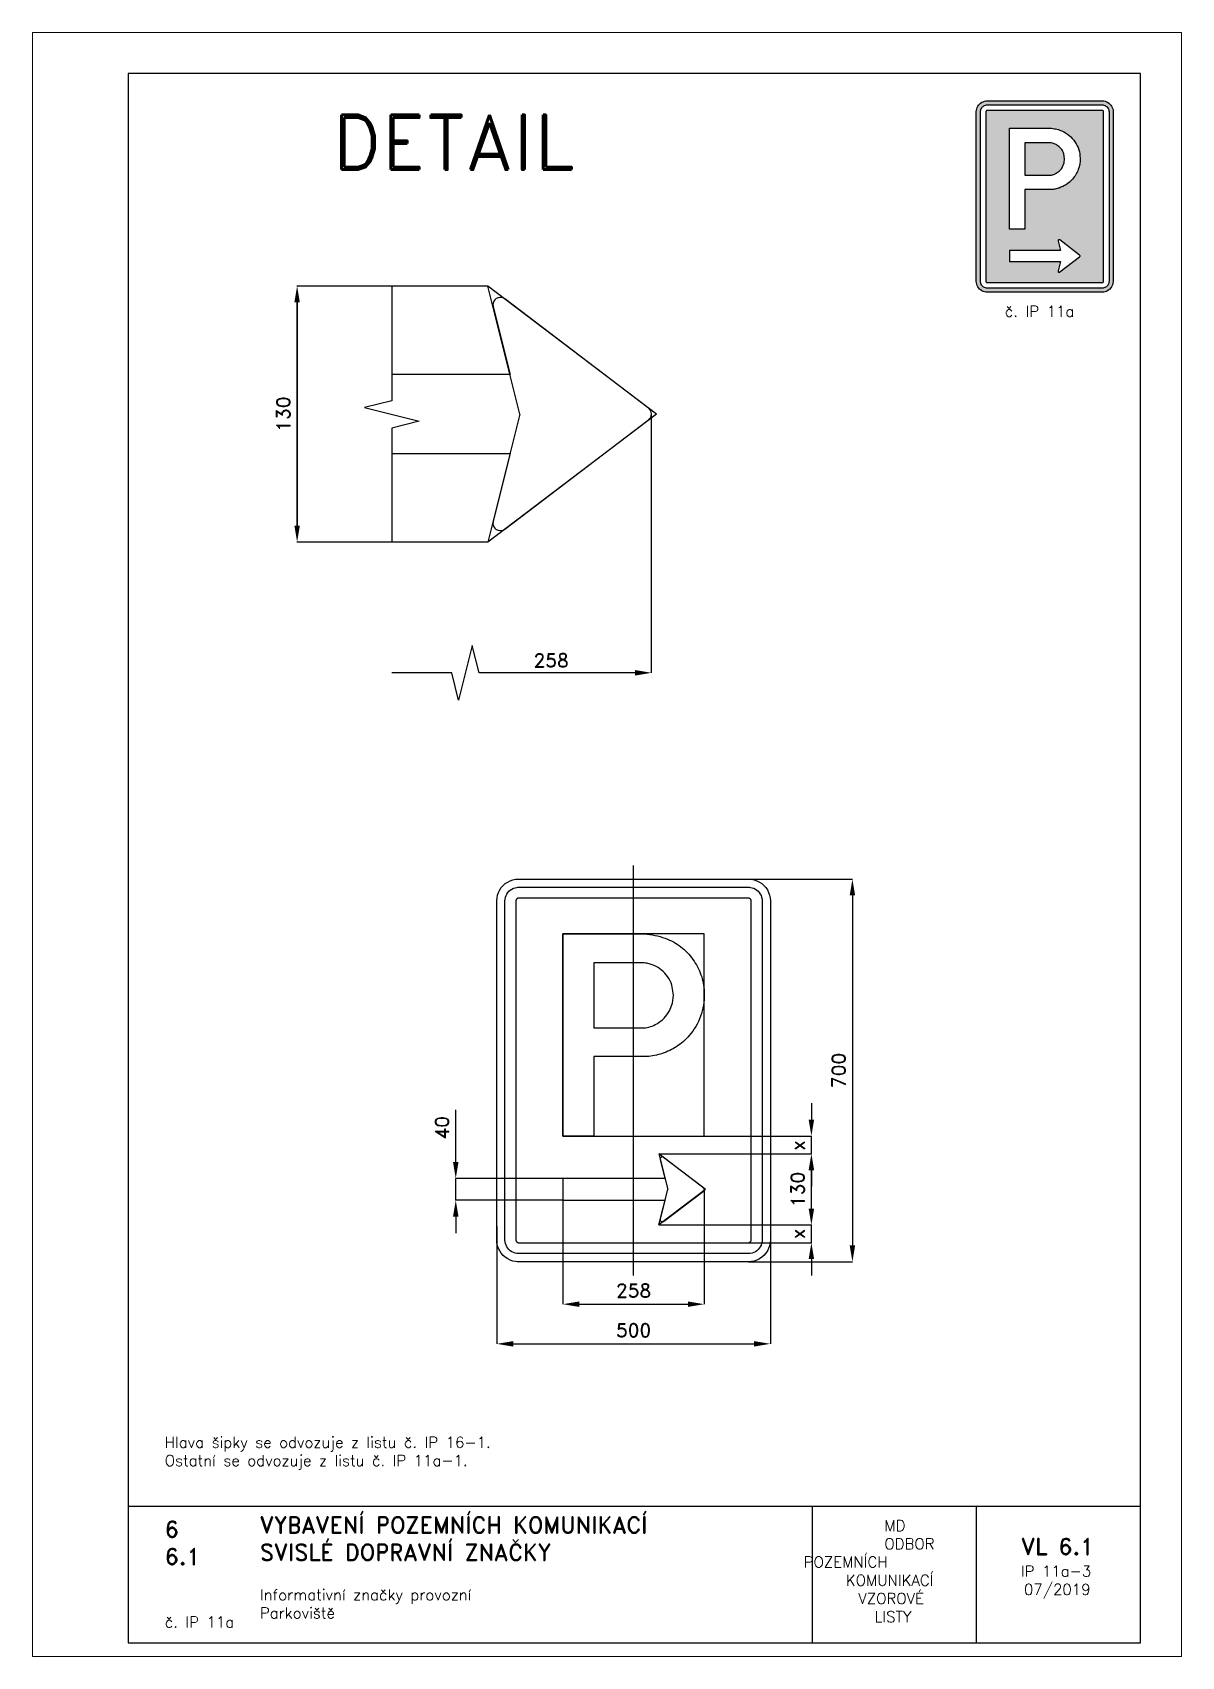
# Paper-space layout 'IP 11a-3' of a CAD drawing. Header units: millimetres. Extents: x 0 to 210, y 0 to 297.
# The model-space entities are those that its viewports show. They can reach past a viewport. Long polylines and large blocks are cut down to what shows.
import ezdxf

# ---------------------------------------------------------------- set-up
doc = ezdxf.new("R2010")
doc.units = ezdxf.units.MM
doc.header["$LTSCALE"] = 5
doc.linetypes.add('ČERCHOVANÁX2', pattern=[2, 1, -0.5, 0, -0.5])
doc.linetypes.add('ČÁRKOVANÁX2', pattern=[1.5, 1, -0.5])
for name, color, linetype in [('Kóty', 2, 'Continuous'), ('Rozpiska', 7, 'Continuous'), ('Značka', 7, 'Continuous')]:
    doc.layers.add(name, color=color, linetype=linetype)
doc.layers.add('Rámeček', color=6, linetype='Continuous', plot=False)
doc.styles.get("Standard").update_dxf_attribs({"font": 'romand.shx', "height": 25})
doc.dimstyles.get("Standard").update_dxf_attribs({"dimtxt": 25, "dimasz": 30, "dimexe": 0.18, "dimexo": 0.0625, "dimgap": 12.5, "dimtad": 1, "dimdec": 0, "dimzin": 0, "dimdsep": 46, "dimtxsty": 'Standard', "dimcen": 0.09, "dimadec": 0, "dimazin": 0, "dimtfac": 1, "dimtdec": 0, "dimtofl": 0, "dimtmove": 0, "dimatfit": 3, "dimfxl": 1, "dimtolj": 1, "dimtzin": 0, "dimarcsym": 0})

psp = doc.layouts.new('IP 11a-3')

# ---------------------------------------------------------------- texts
at = {"layer": 'Rozpiska', "color": 7, "attachment_point": 1}
for s, width, gutter_width, heights, insert, char_height in [('\\pi5.21429;č. IP 11a', 25, 75, [0], (172.4999999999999, 247.0033418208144), 2), ('\\PHlava šipky se odvozuje z listu č. IP 16-1.{\\H1.83333x; }\\POstatní se odvozuje z listu č. IP 11a-1.{\\H1.55556x; }', 155.5010732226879, 100, [0], (24.16971776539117, 43.50677741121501), 2), ('6', 149.04217740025, 100, [0], (24.16971776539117, 24.77143633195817), 3), ('{\\C6;VYBAVENÍ POZEMNÍCH KOMUNIKACÍ\\P}SVISLÉ DOPRAVNÍ ZNAČKY{\\H1.34524x; }', 149.04217740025, 100, [0], (41.56166878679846, 25.56072462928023), 3), ('\\pi14.7414;{\\C6;MD\\P\\pi2.36044;}ODBOR POZEMNÍCH{\\H1.57143x; }\\P\\pi7.69378;KOMUNIKACÍ{\\H1.5x; }\\P\\pi9.97949;{\\C6;VZOROVÉ\\H1.47619x; \\H0.67742x;\\P\\pi12.93187;LISTY\\H1.26984x; }', 33.10184048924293, 100, [0], (140.9534725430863, 24.94523992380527), 2), ('\\pi1.03113;{\\H1.5x;\\C6;VL 6.1\\P\\pi0.98347;\\H0.66667x;IP 11a-3\\H1.66666x; \\H0.6x;\\P\\pi1.5549;07/2019\\H1.80159x; }', 16.06225436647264, 100, [0], (179.6550617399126, 21.60975232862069), 2), ('6.1', 149.04217740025, 100, [0], (24.16971776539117, 19.77734483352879), 3), ('{\\C6;Informativní značky provozní\\P}Parkoviště{\\H1.83333x; }', 149.04217740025, 100, [0], (41.56166878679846, 12.28505153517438), 2), ('{\\C6;č. IP 11a}', 18.33049291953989, 100, [2.666666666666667], (24.17850368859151, 7.293927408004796), 2)]:
    psp.add_mtext_dynamic_manual_height_columns(s, width=width, gutter_width=gutter_width, heights=heights, dxfattribs=dict(at, insert=insert, char_height=char_height))

msp = doc.modelspace()

# ---------------------------------------------------------------- texts
at = {"layer": 'Kóty', "char_height": 25, "attachment_point": 5, "rotation": 90}
for s, insert in [('\\A1;130', (-639.9599149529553, 1200.451448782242)), ('\\A1;x', (300.0000000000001, -136.7009010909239)), ('\\A1;x', (300.0000000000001, -298.7494285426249))]:
    msp.add_mtext(s, dxfattribs=dict(at, insert=insert))
at = {"layer": 'Kóty', "insert": (-150.6408062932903, 749.9228237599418), "char_height": 25, "attachment_point": 5}
msp.add_mtext('\\A1;258', dxfattribs=at)
at = {"layer": 'Rozpiska', "color": 7, "insert": (-692.0820002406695, 1747.397078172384), "char_height": 100, "attachment_point": 1}
msp.add_mtext_dynamic_manual_height_columns('\\pi141.42714;DETAIL', width=749.5209513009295, gutter_width=100, heights=[0], dxfattribs=at)

# ---------------------------------------------------------------- blocks, each defined once
blk = doc.blocks.new('*D0')
at = {"layer": 'Defpoints', "color": 0, "transparency": 16777216}
for p in [(46.19065910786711, -152.4462834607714), (325, -152.4462834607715), (46.19065910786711, -282.5)]:
    blk.add_point(p, dxfattribs=at)
at = {"layer": 'Kóty', "color": 0, "lineweight": -2, "transparency": 16777216}
for p, q in [((46.25315910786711, -152.4462834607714), (325.18, -152.4462834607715)), ((325, -252.5000000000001), (325, -182.4462834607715)), ((46.25315910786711, -282.5), (325.18, -282.5000000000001))]:
    blk.add_line(p, q, dxfattribs=at)
at = {"layer": 'Kóty', "color": 0, "transparency": 16777216}
for points in [[(320, -182.4462834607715), (330, -182.4462834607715), (325, -152.4462834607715)], [(320, -252.5000000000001), (330, -252.5000000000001), (325, -282.5000000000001)]]:
    blk.add_solid(points, dxfattribs=at)
at = {"layer": 'Kóty', "color": 0, "transparency": 16777216, "insert": (300.0000000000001, -217.4731417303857), "char_height": 25, "attachment_point": 5, "rotation": 90}
blk.add_mtext('\\A1;130', dxfattribs=at)
blk = doc.blocks.new('*D1')
at = {"layer": 'Defpoints', "color": 0, "transparency": 16777216}
for p in [(184.3648899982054, 350), (210, -350), (399.9999999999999, -350.0000000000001)]:
    blk.add_point(p, dxfattribs=at)
at = {"layer": 'Kóty', "color": 0, "lineweight": -2, "transparency": 16777216}
for p, q in [((184.4273899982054, 350), (400.1800000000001, 349.9999999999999)), ((400.0000000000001, 319.9999999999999), (399.9999999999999, -320.0000000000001)), ((210.0625, -350), (400.1799999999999, -350.0000000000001))]:
    blk.add_line(p, q, dxfattribs=at)
at = {"layer": 'Kóty', "color": 0, "transparency": 16777216}
for points in [[(395.0000000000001, 319.9999999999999), (405.0000000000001, 319.9999999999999), (400.0000000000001, 349.9999999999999)], [(394.9999999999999, -320.0000000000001), (404.9999999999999, -320.0000000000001), (399.9999999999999, -350.0000000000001)]]:
    blk.add_solid(points, dxfattribs=at)
at = {"layer": 'Kóty', "color": 0, "transparency": 16777216, "insert": (375, 3.541209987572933e-14), "char_height": 25, "attachment_point": 5, "rotation": 90}
blk.add_mtext('\\A1;700', dxfattribs=at)
blk = doc.blocks.new('*D2')
at = {"layer": 'Defpoints', "color": 0, "transparency": 16777216}
for p in [(-250, -285.0621494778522), (250, -280.0263582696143), (250, -500)]:
    blk.add_point(p, dxfattribs=at)
at = {"layer": 'Kóty', "color": 0, "lineweight": -2, "transparency": 16777216}
for p, q in [((-250, -285.1246494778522), (-250, -500.18)), ((250, -280.0888582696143), (250, -500.18)), ((-220, -500), (220, -500))]:
    blk.add_line(p, q, dxfattribs=at)
at = {"layer": 'Kóty', "color": 0, "transparency": 16777216}
for points in [[(-220, -495), (-220, -505), (-250, -500)], [(220, -495), (220, -505), (250, -500)]]:
    blk.add_solid(points, dxfattribs=at)
at = {"layer": 'Kóty', "color": 0, "transparency": 16777216, "insert": (1.530808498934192e-15, -475), "char_height": 25, "attachment_point": 5}
blk.add_mtext('\\A1;500', dxfattribs=at)
blk = doc.blocks.new('*D3')
at = {"layer": 'Defpoints', "color": 0, "transparency": 16777216}
for p in [(-325, -197.4726417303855), (-129.2000000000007, -197.4726417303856), (-129.2000000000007, -237.4736417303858)]:
    blk.add_point(p, dxfattribs=at)
at = {"layer": 'Kóty', "color": 0, "lineweight": -2, "transparency": 16777216}
for p, q in [((-325, -167.4726417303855), (-324.9999999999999, -71.99645125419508)), ((-129.2625000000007, -197.4726417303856), (-325.18, -197.4726417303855)), ((-129.2625000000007, -237.4736417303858), (-325.18, -237.4736417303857)), ((-325, -267.4736417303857), (-325, -297.4736417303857))]:
    blk.add_line(p, q, dxfattribs=at)
at = {"layer": 'Kóty', "color": 0, "transparency": 16777216}
for points in [[(-330, -167.4726417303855), (-320, -167.4726417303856), (-325, -197.4726417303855)], [(-330, -267.4736417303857), (-320, -267.4736417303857), (-325, -237.4736417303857)]]:
    blk.add_solid(points, dxfattribs=at)
at = {"layer": 'Kóty', "color": 0, "transparency": 16777216, "insert": (-349.9999999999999, -104.7345464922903), "char_height": 25, "attachment_point": 5, "rotation": 90}
blk.add_mtext('\\A1;40', dxfattribs=at)
blk = doc.blocks.new('*D4')
at = {"layer": 'Defpoints', "color": 0, "transparency": 16777216}
for p in [(-129.2000000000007, -232.9405554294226), (129.2000000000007, -217.4726417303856), (129.2000000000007, -427.4736417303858)]:
    blk.add_point(p, dxfattribs=at)
at = {"layer": 'Kóty', "color": 0, "lineweight": -2, "transparency": 16777216}
for p, q in [((-129.2000000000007, -233.0030554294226), (-129.2000000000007, -427.6536417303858)), ((129.2000000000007, -217.5351417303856), (129.2000000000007, -427.6536417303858)), ((-99.20000000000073, -427.4736417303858), (99.20000000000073, -427.4736417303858))]:
    blk.add_line(p, q, dxfattribs=at)
at = {"layer": 'Kóty', "color": 0, "transparency": 16777216}
for points in [[(-99.20000000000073, -422.4736417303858), (-99.20000000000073, -432.4736417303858), (-129.2000000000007, -427.4736417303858)], [(99.20000000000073, -422.4736417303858), (99.20000000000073, -432.4736417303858), (129.2000000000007, -427.4736417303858)]]:
    blk.add_solid(points, dxfattribs=at)
at = {"layer": 'Kóty', "color": 0, "transparency": 16777216, "insert": (1.530808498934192e-15, -402.4736417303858), "char_height": 25, "attachment_point": 5}
blk.add_mtext('\\A1;258', dxfattribs=at)

# ---------------------------------------------------------------- dimensions: what is measured, and where the dimension line sits
at = {"layer": 'Kóty'}
for base, p1, p2, picture, middle in [((399.9999999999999, -350.0000000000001), (184.3648899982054, 350), (210, -350), '*D1', (375, 3.541209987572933e-14)), ((-325, -197.4726417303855), (-129.2000000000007, -237.4736417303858), (-129.2000000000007, -197.4726417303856), '*D3', (-349.9999999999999, -104.7345464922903)), ((325, -152.4462834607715), (46.19065910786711, -282.5), (46.19065910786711, -152.4462834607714), '*D0', (300.0000000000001, -217.4731417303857))]:
    dim = msp.add_linear_dim(base=base, p1=p1, p2=p2, angle=90, dimstyle='Standard', dxfattribs=at)
    dim.commit()
    dim.dimension.update_dxf_attribs({"geometry": picture, "text_midpoint": middle})
for base, p1, p2, picture, middle in [((129.2000000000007, -427.4736417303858), (-129.2000000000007, -232.9405554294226), (129.2000000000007, -217.4726417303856), '*D4', (1.530808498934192e-15, -402.4736417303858)), ((250, -500), (-250, -285.0621494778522), (250, -280.0263582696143), '*D2', (1.530808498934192e-15, -475))]:
    dim = msp.add_linear_dim(base=base, p1=p1, p2=p2, dimstyle='Standard', dxfattribs=at)
    dim.commit()
    dim.dimension.update_dxf_attribs({"geometry": picture, "text_midpoint": middle})

# ---------------------------------------------------------------- linework, layer by layer
at = {"layer": 'Kóty'}
for p, q in [((-266.1398872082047, 1434.548138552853), (-615.139914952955, 1434.548138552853)), ((-614.9599149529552, 980.4410777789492), (-614.9599149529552, 1420.465420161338)), ((-614.959914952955, 1404.548138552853), (-614.9599149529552, 996.3547590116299)), ((32.75810935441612, 727.1758274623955), (32.75624000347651, 1200.453248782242)), ((-266.1398872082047, 966.3547590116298), (-615.1399149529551, 966.3547590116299)), ((-332.2419025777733, 727.1758274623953), (-441.724542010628, 727.1758274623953)), ((2.758109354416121, 727.1758274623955), (-282.2418906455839, 727.1758274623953)), ((129.2535000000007, -120), (325.1800000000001, -120.0000000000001)), ((129.0344769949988, -152.4462834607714), (325.18, -152.4462834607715)), ((325, -182.4462834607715), (325, -212.4462834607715)), ((325, -252.5), (325, -222.5)), ((185.7790795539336, -282.5), (325.18, -282.5)), ((183.9090418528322, -315), (325.18, -315))]:
    msp.add_line(p, q, dxfattribs=at)
at = {"layer": 'Kóty', "color": 6, "linetype": 'ČÁRKOVANÁX2', "ltscale": 2.5}
for p, q in [((-207.7988655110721, 1200.451448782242), (-266.0773872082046, 1434.548138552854)), ((-207.7988655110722, 1200.451448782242), (-266.0773872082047, 966.3547590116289))]:
    msp.add_line(p, q, dxfattribs=at)
at = {"layer": 'Kóty', "color": 6, "linetype": 'ČÁRKOVANÁX2', "ltscale": 1.25}
for p, q in [((46.19065910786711, -152.4462834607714), (62.37913735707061, -217.4731417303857)), ((46.19065910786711, -282.5), (62.37913735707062, -217.4731417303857))]:
    msp.add_line(p, q, dxfattribs=at)
at = {"layer": 'Kóty'}
for points in [[(-282.2418906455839, 727.1758274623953), (-294.7419443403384, 777.1758393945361), (-319.7418488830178, 677.1758155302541), (-332.2419025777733, 727.1758274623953)], [(325.0000000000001, -60.00000000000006), (325.0000000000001, -90.00000000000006)], [(325, -152.4462834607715), (325.0000000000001, -120.0000000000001)], [(-325, -237.4736417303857), (-325, -197.4726417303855)], [(325, -315), (325, -282.5000000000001)], [(325, -345), (325, -375)]]:
    msp.add_lwpolyline(points, dxfattribs=at)
for points in [[(-619.959914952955, 1404.548138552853), (-609.959914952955, 1404.548138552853), (-614.959914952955, 1434.548138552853)], [(-619.9599149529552, 996.3547590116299), (-609.9599149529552, 996.3547590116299), (-614.9599149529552, 966.3547590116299)], [(2.758109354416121, 732.1758274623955), (2.758109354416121, 722.1758274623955), (32.75810935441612, 727.1758274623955)], [(320.0000000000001, -90.00000000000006), (330.0000000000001, -90.00000000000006), (325.0000000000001, -120.0000000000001)], [(320, -182.4462834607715), (330, -182.4462834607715), (325, -152.4462834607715)], [(320, -252.5), (330, -252.5), (325, -282.5)], [(320, -345), (330, -345), (325, -315)]]:
    msp.add_solid(points, dxfattribs=at)
at = {"layer": 'Značka', "color": 7}
for p, q in [((-441.7282809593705, 1434.548138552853), (-441.7282809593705, 1224.770237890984)), ((-441.7282809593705, 1174.770225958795), (-441.7282809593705, 966.3547590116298))]:
    msp.add_line(p, q, dxfattribs=at)
at = {"layer": 'Značka', "color": 6, "linetype": 'ČÁRKOVANÁX2', "ltscale": 2.5}
for q in [(-266.0773872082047, 1434.548138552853), (-266.0773872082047, 966.3547590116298)]:
    msp.add_line((41.65019784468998, 1200.451448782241), q, dxfattribs=at)
at = {"layer": 'Značka', "color": 6, "linetype": 'ČÁRKOVANÁX2', "ltscale": 1.25}
for p, q in [((131.6705438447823, -217.4731417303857), (46.19065910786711, -152.4462834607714)), ((131.6705438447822, -217.4731417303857), (46.19065910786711, -282.5))]:
    msp.add_line(p, q, dxfattribs=at)
at = {"layer": 'Značka', "color": 5}
for points in [[(-225.7237599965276, 1128.449648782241), (-256.6837599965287, 1004.087648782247), (-256.6837599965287, 1003.428848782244), (-256.6837599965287, 1002.76644878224), (-257.0437599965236, 1000.088048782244), (-256.3237599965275, 997.4240487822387), (-255.2437599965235, 994.2848487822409), (-253.4437599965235, 991.5632487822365), (-250.9237599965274, 989.3672487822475), (-247.6837599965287, 987.9020487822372), (-244.4437599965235, 987.178448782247, 0.0636609), (-241.2037599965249, 987.3116487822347), (-238.3237599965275, 987.970448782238), (-236.1637599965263, 989.1728487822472), (-235.4437599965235, 989.5436487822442), (-235.0837599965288, 989.9324487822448), (27.35624000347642, 1189.57764878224), (27.71624000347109, 1189.977248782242), (28.43624000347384, 1190.384048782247), (29.87624000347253, 1192.230848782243), (31.31624000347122, 1194.383648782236), (32.39624000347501, 1197.332048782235), (32.75624000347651, 1200.453248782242), (32.39624000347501, 1203.567248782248), (31.31624000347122, 1206.519248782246), (29.87624000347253, 1208.679248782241), (28.43624000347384, 1210.518848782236), (27.71624000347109, 1210.929248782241), (27.35624000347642, 1211.325248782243), (-235.0837599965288, 1410.970448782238), (-235.4437599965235, 1411.359248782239), (-236.1637599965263, 1411.730048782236), (-238.3237599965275, 1412.921648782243), (-241.2037599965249, 1413.591248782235), (-244.4437599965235, 1413.731648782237), (-247.6837599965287, 1413.000848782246), (-250.9237599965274, 1411.535648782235), (-253.4437599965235, 1409.339648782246), (-255.2437599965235, 1406.618048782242), (-256.3237599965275, 1403.478848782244), (-257.0437599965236, 1400.811248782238), (-256.6837599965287, 1398.136448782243), (-256.6837599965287, 1397.474048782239), (-256.6837599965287, 1396.815248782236), (-225.7237599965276, 1272.453248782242), (-441.7282809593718, 1272.453248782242)], [(-210, -350), (-210.2000000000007, -349.9995000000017), (-210.2999999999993, -349.9988000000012, -0.0321716), (-215.5, -349.6369999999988), (-220.6000000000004, -348.5822999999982), (-225.5, -346.9226999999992), (-230.1000000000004, -344.5885000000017), (-234.3999999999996, -341.7139999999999), (-238.2999999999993, -338.2842999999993), (-241.7000000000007, -334.4026000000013), (-244.6000000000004, -330.0905999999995), (-246.8999999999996, -325.460500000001), (-248.6000000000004, -320.5548999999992), (-249.7000000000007, -315.4766999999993), (-250, -310.3139999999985), (-250, -310.1569999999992), (-250, -310), (-250, 310), (-250, 310.1569999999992), (-250, 310.3139999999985), (-249.6000000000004, 315.4789999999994), (-248.6000000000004, 320.5550000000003), (-246.8999999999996, 325.4639999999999), (-244.6000000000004, 330.0910000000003), (-241.7000000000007, 334.4019999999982), (-238.2999999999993, 338.2839999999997), (-234.3999999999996, 341.7170000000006), (-230.1000000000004, 344.5889999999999), (-225.5, 346.905999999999), (-220.6000000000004, 348.5819999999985), (-215.5, 349.6539999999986, -0.0367311), (-210.2999999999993, 349.9989999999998), (-210.2000000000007, 350), (-210, 350), (210, 350), (210.2000000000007, 350), (210.2999999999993, 349.9989999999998, -0.0321716), (215.5, 349.6369999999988), (220.6000000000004, 348.5819999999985), (225.5, 346.9229999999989), (230.1000000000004, 344.5889999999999), (234.3999999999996, 341.7139999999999), (238.2999999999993, 338.2839999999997), (241.7000000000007, 334.4029999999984), (244.6000000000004, 330.0910000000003), (246.8999999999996, 325.4599999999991), (248.6000000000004, 320.5550000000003), (249.7000000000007, 315.476999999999), (250, 310.3139999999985), (250, 310.1569999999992), (250, 310), (250, -310), (250, -310.1569999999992), (250, -310.3139999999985), (249.6000000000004, -315.4791000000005), (248.6000000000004, -320.5548999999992), (246.8999999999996, -325.4635999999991), (244.6000000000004, -330.0905999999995), (241.7000000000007, -334.4016999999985), (238.2999999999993, -338.2842999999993), (234.3999999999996, -341.7171999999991), (230.1000000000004, -344.5885000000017), (225.5, -346.9061000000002), (220.6000000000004, -348.5822999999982), (215.5, -349.6542000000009, -0.0367341), (210.2999999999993, -349.9988000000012), (210.2000000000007, -349.9995999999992), (210, -350), (-210, -350)], [(-210, -335), (-210.1000000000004, -334.9997000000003), (-210.2000000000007, -334.9991999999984, -0.0321601), (-213.3999999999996, -334.7730999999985), (-216.6000000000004, -334.1139000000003), (-219.7000000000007, -333.0767000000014), (-222.6000000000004, -331.6178), (-225.2999999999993, -329.8211999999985), (-227.7000000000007, -327.6777000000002), (-229.7999999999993, -325.2515999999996), (-231.6000000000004, -322.5565999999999), (-233.1000000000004, -319.6627999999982), (-234.1000000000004, -316.5967999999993), (-234.7999999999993, -313.4229999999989), (-235, -310.1959999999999), (-235, -310.0980000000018), (-235, -310), (-235, 310), (-235, 310.0980000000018), (-235, 310.1959999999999), (-234.7999999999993, 313.4239999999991), (-234.1000000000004, 316.5970000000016), (-233.1000000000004, 319.6650000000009), (-231.6000000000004, 322.5570000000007), (-229.7999999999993, 325.2510000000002), (-227.7000000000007, 327.6779999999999), (-225.2999999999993, 329.8230000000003), (-222.6000000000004, 331.6179999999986), (-219.7000000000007, 333.0659999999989), (-216.6000000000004, 334.1140000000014), (-213.3999999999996, 334.7839999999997, -0.0367287), (-210.2000000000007, 334.9989999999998), (-210.1000000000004, 335), (-210, 335), (210, 335), (210.1000000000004, 335), (210.2000000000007, 334.9989999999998, -0.0321789), (213.3999999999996, 334.773000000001), (216.6000000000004, 334.1140000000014), (219.7000000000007, 333.0770000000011), (222.6000000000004, 331.6179999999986), (225.2999999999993, 329.8209999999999), (227.7000000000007, 327.6779999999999), (229.7999999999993, 325.2520000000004), (231.6000000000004, 322.5570000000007), (233.1000000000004, 319.6630000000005), (234.1000000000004, 316.5970000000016), (234.7999999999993, 313.4229999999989), (235, 310.1959999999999), (235, 310.0980000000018), (235, 310), (235, -310), (235, -310.0980000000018), (235, -310.1959999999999), (234.7999999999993, -313.4239999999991), (234.1000000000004, -316.5967999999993), (233.1000000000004, -319.6647999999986), (231.6000000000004, -322.5565999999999), (229.7999999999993, -325.2511000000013), (227.7000000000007, -327.6777000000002), (225.2999999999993, -329.8233), (222.6000000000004, -331.6178), (219.7000000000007, -333.0662999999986), (216.6000000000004, -334.1139000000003), (213.3999999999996, -334.7838999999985), (210.2000000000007, -334.9991999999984), (210.1000000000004, -334.9997000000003), (210, -335), (-210, -335)], [(-129.2000000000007, -119.9609999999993), (-129.2000000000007, 250.0390000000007), (20.5, 250.0390000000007), (22.70000000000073, 249.7540000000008), (24.89999999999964, 249.4599999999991, -0.0253522), (43.89999999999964, 246.0109999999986, -0.042933), (62.20000000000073, 240.018, -0.0795852), (89.39999999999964, 223.7220000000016, -0.076468), (110.5, 199.7419999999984, -0.0768591), (124.5, 171.2129999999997, -0.0757333), (129.2000000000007, 139.7710000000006, -0.09403439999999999), (122.6000000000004, 99.08699999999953, -0.0983727), (101.5, 63.84400000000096, -0.0732822), (79.20000000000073, 43.98800000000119, -0.067707), (52.39999999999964, 31.12199999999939, -0.0342059), (38.39999999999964, 27.28199999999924, -0.0378679), (24.10000000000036, 25.49499999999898), (21.70000000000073, 25.38300000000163), (19.29999999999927, 25.30199999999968), (-72.5, 25.30199999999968), (-72.5, -119.9609999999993), (-129.2000000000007, -119.9609999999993)], [(-72.5, 196.8899999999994), (-72.5, 77.87299999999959), (15.10000000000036, 77.87299999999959), (16.79999999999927, 77.875), (18.60000000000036, 77.91100000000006, 0.0671332), (30.89999999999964, 80.10099999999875, 0.0577061), (42.39999999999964, 85.31100000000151, 0.07172569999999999), (55.70000000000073, 95.39600000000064, 0.0745311), (65.5, 108.7829999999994), (71.10000000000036, 122.7849999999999), (72.79999999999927, 137.844000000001), (70.10000000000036, 155.7910000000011, 0.08373560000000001), (62.10000000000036, 171.9150000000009, 0.0733358), (51.29999999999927, 183.4540000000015, 0.0660673), (37.79999999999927, 191.648000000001), (28.70000000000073, 195.0410000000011, 0.0492476), (19.20000000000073, 196.6970000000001), (17.70000000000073, 196.8050000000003), (16.29999999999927, 196.8899999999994), (-72.5, 196.8899999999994)], [(57.39999999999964, -237.4736417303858), (48.79999999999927, -272.018641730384), (48.79999999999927, -272.2016417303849), (48.79999999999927, -272.3856417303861), (48.70000000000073, -273.1296417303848), (48.89999999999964, -273.8696417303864), (49.20000000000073, -274.7416417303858), (49.70000000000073, -275.497641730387), (50.39999999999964, -276.107641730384), (51.29999999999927, -276.5146417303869), (52.20000000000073, -276.7156417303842, 0.0636609), (53.10000000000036, -276.6786417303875), (53.89999999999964, -276.4956417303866), (54.5, -276.1616417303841), (54.70000000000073, -276.0586417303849), (54.79999999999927, -275.9506417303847), (127.7000000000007, -220.4936417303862), (127.7999999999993, -220.3826417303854), (128, -220.2696417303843), (128.3999999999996, -219.7566417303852), (128.7999999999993, -219.1586417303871), (129.1000000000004, -218.3396417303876), (129.2000000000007, -217.4726417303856), (129.1000000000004, -216.607641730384), (128.7999999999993, -215.7876417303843), (128.3999999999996, -215.1876417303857), (128, -214.6766417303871), (127.7999999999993, -214.5626417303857), (127.7000000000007, -214.4526417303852), (54.79999999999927, -158.9956417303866), (54.70000000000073, -158.8876417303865), (54.5, -158.7846417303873), (53.89999999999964, -158.4536417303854), (53.10000000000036, -158.2676417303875), (52.20000000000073, -158.2286417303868), (51.29999999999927, -158.4316417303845), (50.39999999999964, -158.8386417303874), (49.70000000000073, -159.4486417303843), (49.20000000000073, -160.2046417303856), (48.89999999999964, -161.0766417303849), (48.70000000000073, -161.8176417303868), (48.79999999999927, -162.5606417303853), (48.79999999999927, -162.7446417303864), (48.79999999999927, -162.9276417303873), (57.39999999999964, -197.4726417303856), (-129.2000000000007, -197.4726417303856), (-129.2000000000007, -237.4736417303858), (57.39999999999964, -237.4736417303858)]]:
    msp.add_lwpolyline(points, format="xyb", dxfattribs=at)
at = {"layer": 'Značka', "color": 7}
msp.add_lwpolyline([(-441.7282809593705, 1224.770237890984), (-491.7282928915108, 1212.27018419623), (-391.7282690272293, 1187.27027965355), (-441.7282809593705, 1174.770225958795)], dxfattribs=at)
at = {"layer": 'Značka', "color": 5}
for points in [[(-441.7282809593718, 1128.449648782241), (-225.7237599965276, 1128.449648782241)], [(-210, -315), (210, -315), (210, -315), (210, -315), (210.7000000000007, -314.9550000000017), (211.2999999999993, -314.8230000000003), (211.8999999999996, -314.6150000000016), (212.5, -314.3240000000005), (213.1000000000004, -313.9639999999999), (213.5, -313.5360000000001), (214, -313.0499999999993), (214.2999999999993, -312.5109999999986), (214.6000000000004, -311.9330000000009), (214.7999999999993, -311.3189999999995), (215, -310.6850000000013), (215, -310.0390000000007), (215, -310.0200000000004), (215, -310), (215, 310), (215, 310.0200000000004), (215, 310.0390000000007), (215, 310.6850000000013), (214.7999999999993, 311.3189999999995), (214.6000000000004, 311.9330000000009), (214.2999999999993, 312.5109999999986), (214, 313.0499999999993), (213.5, 313.5360000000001), (213.1000000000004, 313.9650000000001), (212.5, 314.3240000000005), (211.8999999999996, 314.6130000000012), (211.2999999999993, 314.8230000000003), (210.7000000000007, 314.9569999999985), (210, 315), (210, 315), (210, 315), (-210, 315), (-210, 315), (-210, 315), (-210.7000000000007, 314.9550000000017), (-211.2999999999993, 314.8230000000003), (-211.8999999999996, 314.6150000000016), (-212.5, 314.3240000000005), (-213.1000000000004, 313.9639999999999), (-213.5, 313.5360000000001), (-214, 313.0499999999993), (-214.2999999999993, 312.5109999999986), (-214.6000000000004, 311.9330000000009), (-214.7999999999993, 311.3189999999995), (-215, 310.6850000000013), (-215, 310.0390000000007), (-215, 310.0200000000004), (-215, 310), (-215, -310), (-215, -310.0200000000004), (-215, -310.0390000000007), (-215, -310.6850000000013), (-214.7999999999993, -311.3189999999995), (-214.6000000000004, -311.9330000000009), (-214.2999999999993, -312.5109999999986), (-214, -313.0499999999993), (-213.5, -313.5360000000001), (-213.1000000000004, -313.9650000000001), (-212.5, -314.3240000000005), (-211.8999999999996, -314.6130000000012), (-211.2999999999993, -314.8230000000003), (-210.7000000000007, -314.9569999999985), (-210, -315), (-210, -315), (-210, -315)]]:
    msp.add_lwpolyline(points, dxfattribs=at)
at = {"layer": 'Značka', "color": 6, "linetype": 'ČERCHOVANÁX2', "ltscale": 5}
msp.add_lwpolyline([(0, -375), (0, 375)], dxfattribs=at)
at = {"layer": 'Značka', "color": 6, "linetype": 'ČÁRKOVANÁX2', "ltscale": 2.5}
msp.add_lwpolyline([(-129.2000000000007, -119.9609999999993), (129.1829999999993, -119.9609999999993), (129.1829999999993, 250.0390000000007), (-129.2000000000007, 250.0390000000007)], close=True, dxfattribs=at)

msp.set_redraw_order([(e.dxf.handle, doc.entitydb.next_handle()) for e in msp.query("TEXT MTEXT ATTDEF DIMENSION ARC_DIMENSION")])  # texts and dimensions are drawn at this point

# ---------------------------------------------------------------- hatches: boundary and pattern name
at = {"layer": 'Značka'}
h = psp.add_hatch(color=170, dxfattribs=at)
h.dxf.hatch_style = 1
edge = h.paths.add_edge_path(flags=16)
edge.add_line((174.4999999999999, 250.2499999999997), (174.4949999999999, 250.2500149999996))
edge.add_line((174.4949999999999, 250.2500149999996), (174.4899999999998, 250.2500399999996))
edge.add_arc((174.4977897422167, 251.4981833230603), 1.248167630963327, 262.274405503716, 269.6424180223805, ccw=False)
edge.add_line((174.3299999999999, 250.2613449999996), (174.1699999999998, 250.2943049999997))
edge.add_line((174.1699999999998, 250.2943049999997), (174.0149999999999, 250.3461649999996))
edge.add_line((174.0149999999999, 250.3461649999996), (173.8699999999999, 250.4191099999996))
edge.add_line((173.8699999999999, 250.4191099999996), (173.7349999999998, 250.5089399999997))
edge.add_line((173.7349999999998, 250.5089399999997), (173.6149999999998, 250.6161149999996))
edge.add_line((173.6149999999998, 250.6161149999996), (173.5099999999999, 250.7374199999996))
edge.add_line((173.5099999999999, 250.7374199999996), (173.4199999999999, 250.8721699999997))
edge.add_line((173.4199999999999, 250.8721699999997), (173.3449999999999, 251.0168599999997))
edge.add_line((173.3449999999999, 251.0168599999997), (173.2949999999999, 251.1701599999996))
edge.add_line((173.2949999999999, 251.1701599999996), (173.2599999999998, 251.3288499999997))
edge.add_line((173.2599999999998, 251.3288499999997), (173.2499999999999, 251.4901999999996))
edge.add_line((173.2499999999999, 251.4901999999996), (173.2499999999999, 251.4950999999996))
edge.add_line((173.2499999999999, 251.4950999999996), (173.2499999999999, 251.4999999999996))
edge.add_line((173.2499999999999, 251.4999999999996), (173.2499999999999, 282.4999999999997))
edge.add_line((173.2499999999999, 282.4999999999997), (173.2499999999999, 282.5048999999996))
edge.add_line((173.2499999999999, 282.5048999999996), (173.2499999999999, 282.5097999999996))
edge.add_line((173.2499999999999, 282.5097999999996), (173.2599999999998, 282.6711999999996))
edge.add_line((173.2599999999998, 282.6711999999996), (173.2949999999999, 282.8298499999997))
edge.add_line((173.2949999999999, 282.8298499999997), (173.3449999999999, 282.9832499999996))
edge.add_line((173.3449999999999, 282.9832499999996), (173.4199999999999, 283.1278499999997))
edge.add_line((173.4199999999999, 283.1278499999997), (173.5099999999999, 283.2625499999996))
edge.add_line((173.5099999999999, 283.2625499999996), (173.6149999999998, 283.3838999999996))
edge.add_line((173.6149999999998, 283.3838999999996), (173.7349999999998, 283.4911499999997))
edge.add_line((173.7349999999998, 283.4911499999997), (173.8699999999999, 283.5808999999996))
edge.add_line((173.8699999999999, 283.5808999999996), (174.0149999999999, 283.6532999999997))
edge.add_line((174.0149999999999, 283.6532999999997), (174.1699999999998, 283.7056999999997))
edge.add_line((174.1699999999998, 283.7056999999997), (174.3299999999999, 283.7391999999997))
edge.add_line((174.3299999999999, 283.7391999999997), (174.4899999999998, 283.7499499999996))
edge.add_line((174.4899999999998, 283.7499499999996), (174.4949999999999, 283.7499999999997))
edge.add_line((174.4949999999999, 283.7499999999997), (174.4999999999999, 283.7499999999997))
edge.add_line((174.4999999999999, 283.7499999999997), (195.4999999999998, 283.7499999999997))
edge.add_line((195.4999999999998, 283.7499999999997), (195.5049999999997, 283.7499999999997))
edge.add_line((195.5049999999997, 283.7499999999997), (195.5099999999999, 283.7499499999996))
edge.add_arc((195.502353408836, 282.503286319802), 1.246687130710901, 82.27181423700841, 89.64857249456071, ccw=False)
edge.add_line((195.67, 283.7386499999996), (195.8299999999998, 283.7056999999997))
edge.add_line((195.8299999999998, 283.7056999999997), (195.985, 283.6538499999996))
edge.add_line((195.985, 283.6538499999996), (196.1299999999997, 283.5808999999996))
edge.add_line((196.1299999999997, 283.5808999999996), (196.2649999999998, 283.4910499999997))
edge.add_line((196.2649999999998, 283.4910499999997), (196.3849999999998, 283.3838999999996))
edge.add_line((196.3849999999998, 283.3838999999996), (196.4899999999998, 283.2625999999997))
edge.add_line((196.4899999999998, 283.2625999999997), (196.5799999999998, 283.1278499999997))
edge.add_line((196.5799999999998, 283.1278499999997), (196.6549999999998, 282.9831499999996))
edge.add_line((196.6549999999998, 282.9831499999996), (196.7049999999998, 282.8298499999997))
edge.add_line((196.7049999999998, 282.8298499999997), (196.7399999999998, 282.6711499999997))
edge.add_line((196.7399999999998, 282.6711499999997), (196.7499999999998, 282.5097999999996))
edge.add_line((196.7499999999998, 282.5097999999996), (196.7499999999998, 282.5048999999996))
edge.add_line((196.7499999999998, 282.5048999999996), (196.7499999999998, 282.4999999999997))
edge.add_line((196.7499999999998, 282.4999999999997), (196.7499999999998, 251.4999999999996))
edge.add_line((196.7499999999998, 251.4999999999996), (196.7499999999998, 251.4950999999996))
edge.add_line((196.7499999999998, 251.4950999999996), (196.7499999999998, 251.4901999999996))
edge.add_line((196.7499999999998, 251.4901999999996), (196.7399999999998, 251.3287999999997))
edge.add_line((196.7399999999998, 251.3287999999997), (196.7049999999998, 251.1701599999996))
edge.add_line((196.7049999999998, 251.1701599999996), (196.6549999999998, 251.0167599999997))
edge.add_line((196.6549999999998, 251.0167599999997), (196.5799999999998, 250.8721699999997))
edge.add_line((196.5799999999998, 250.8721699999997), (196.4899999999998, 250.7374449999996))
edge.add_line((196.4899999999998, 250.7374449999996), (196.3849999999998, 250.6161149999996))
edge.add_line((196.3849999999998, 250.6161149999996), (196.2649999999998, 250.5088349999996))
edge.add_line((196.2649999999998, 250.5088349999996), (196.1299999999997, 250.4191099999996))
edge.add_line((196.1299999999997, 250.4191099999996), (195.985, 250.3466849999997))
edge.add_line((195.985, 250.3466849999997), (195.8299999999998, 250.2943049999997))
edge.add_line((195.8299999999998, 250.2943049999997), (195.67, 250.2608049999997))
edge.add_line((195.67, 250.2608049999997), (195.5099999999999, 250.2500399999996))
edge.add_line((195.5099999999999, 250.2500399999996), (195.5049999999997, 250.2500149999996))
edge.add_line((195.5049999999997, 250.2500149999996), (195.4999999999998, 250.2499999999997))
edge.add_line((195.4999999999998, 250.2499999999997), (174.4999999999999, 250.2499999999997))
edge = h.paths.add_edge_path()
edge.add_line((174.4999999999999, 249.4999999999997), (174.4899999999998, 249.5000249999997))
edge.add_line((174.4899999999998, 249.5000249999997), (174.4849999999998, 249.5000599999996))
edge.add_arc((174.4954287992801, 251.5274293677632), 2.027396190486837, 262.33462739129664, 269.70527279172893, ccw=False)
edge.add_line((174.225, 249.5181499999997), (173.9699999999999, 249.5708849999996))
edge.add_line((173.9699999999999, 249.5708849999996), (173.725, 249.6538649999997))
edge.add_line((173.725, 249.6538649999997), (173.4949999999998, 249.7705749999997))
edge.add_line((173.4949999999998, 249.7705749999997), (173.2799999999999, 249.9142999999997))
edge.add_line((173.2799999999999, 249.9142999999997), (173.0849999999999, 250.0857849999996))
edge.add_line((173.0849999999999, 250.0857849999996), (172.9149999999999, 250.2798699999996))
edge.add_line((172.9149999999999, 250.2798699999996), (172.7699999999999, 250.4954699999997))
edge.add_line((172.7699999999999, 250.4954699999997), (172.6549999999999, 250.7269749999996))
edge.add_line((172.6549999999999, 250.7269749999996), (172.5699999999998, 250.9722549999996))
edge.add_line((172.5699999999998, 250.9722549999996), (172.5149999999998, 251.2261649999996))
edge.add_line((172.5149999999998, 251.2261649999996), (172.4999999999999, 251.4842999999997))
edge.add_line((172.4999999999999, 251.4842999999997), (172.4999999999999, 251.4921499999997))
edge.add_line((172.4999999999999, 251.4921499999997), (172.4999999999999, 251.4999999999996))
edge.add_line((172.4999999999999, 251.4999999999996), (172.4999999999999, 282.4999999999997))
edge.add_line((172.4999999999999, 282.4999999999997), (172.4999999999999, 282.5078499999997))
edge.add_line((172.4999999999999, 282.5078499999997), (172.4999999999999, 282.5156999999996))
edge.add_line((172.4999999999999, 282.5156999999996), (172.5199999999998, 282.7739499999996))
edge.add_line((172.5199999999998, 282.7739499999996), (172.5699999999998, 283.0277499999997))
edge.add_line((172.5699999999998, 283.0277499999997), (172.6549999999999, 283.2731999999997))
edge.add_line((172.6549999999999, 283.2731999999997), (172.7699999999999, 283.5045499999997))
edge.add_line((172.7699999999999, 283.5045499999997), (172.9149999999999, 283.7200999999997))
edge.add_line((172.9149999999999, 283.7200999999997), (173.0849999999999, 283.9141999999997))
edge.add_line((173.0849999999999, 283.9141999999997), (173.2799999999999, 284.0858499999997))
edge.add_line((173.2799999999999, 284.0858499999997), (173.4949999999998, 284.2294499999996))
edge.add_line((173.4949999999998, 284.2294499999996), (173.725, 284.3452999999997))
edge.add_line((173.725, 284.3452999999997), (173.9699999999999, 284.4290999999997))
edge.add_line((173.9699999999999, 284.4290999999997), (174.225, 284.4826999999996))
edge.add_arc((174.4722489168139, 282.7240949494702), 1.775900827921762, 89.58860905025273, 98.00297429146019, ccw=False)
edge.add_line((174.4849999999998, 284.4999499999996), (174.4899999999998, 284.4999999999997))
edge.add_line((174.4899999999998, 284.4999999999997), (174.4999999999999, 284.4999999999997))
edge.add_line((174.4999999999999, 284.4999999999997), (195.4999999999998, 284.4999999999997))
edge.add_line((195.4999999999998, 284.4999999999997), (195.5099999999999, 284.4999999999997))
edge.add_line((195.5099999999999, 284.4999999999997), (195.5149999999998, 284.4999499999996))
edge.add_arc((195.5045775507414, 282.4737819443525), 2.026194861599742, 82.33023644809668, 89.7052776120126, ccw=False)
edge.add_line((195.7749999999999, 284.4818499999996), (196.0299999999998, 284.4290999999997))
edge.add_line((196.0299999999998, 284.4290999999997), (196.2749999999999, 284.3461499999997))
edge.add_line((196.2749999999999, 284.3461499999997), (196.5049999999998, 284.2294499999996))
edge.add_line((196.5049999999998, 284.2294499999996), (196.7199999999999, 284.0856999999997))
edge.add_line((196.7199999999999, 284.0856999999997), (196.9149999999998, 283.9141999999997))
edge.add_line((196.9149999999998, 283.9141999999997), (197.0849999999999, 283.7201499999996))
edge.add_line((197.0849999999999, 283.7201499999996), (197.2299999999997, 283.5045499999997))
edge.add_line((197.2299999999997, 283.5045499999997), (197.3449999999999, 283.2729999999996))
edge.add_line((197.3449999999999, 283.2729999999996), (197.4299999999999, 283.0277499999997))
edge.add_line((197.4299999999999, 283.0277499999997), (197.4849999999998, 282.7738499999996))
edge.add_line((197.4849999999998, 282.7738499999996), (197.4999999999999, 282.5156999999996))
edge.add_line((197.4999999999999, 282.5156999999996), (197.4999999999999, 282.5078499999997))
edge.add_line((197.4999999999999, 282.5078499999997), (197.4999999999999, 282.4999999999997))
edge.add_line((197.4999999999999, 282.4999999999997), (197.4999999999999, 251.4999999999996))
edge.add_line((197.4999999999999, 251.4999999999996), (197.4999999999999, 251.4921499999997))
edge.add_line((197.4999999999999, 251.4921499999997), (197.4999999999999, 251.4842999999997))
edge.add_line((197.4999999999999, 251.4842999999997), (197.4799999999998, 251.2260449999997))
edge.add_line((197.4799999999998, 251.2260449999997), (197.4299999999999, 250.9722549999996))
edge.add_line((197.4299999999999, 250.9722549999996), (197.3449999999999, 250.7268199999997))
edge.add_line((197.3449999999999, 250.7268199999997), (197.2299999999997, 250.4954699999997))
edge.add_line((197.2299999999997, 250.4954699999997), (197.0849999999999, 250.2799149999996))
edge.add_line((197.0849999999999, 250.2799149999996), (196.9149999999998, 250.0857849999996))
edge.add_line((196.9149999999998, 250.0857849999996), (196.7199999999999, 249.9141399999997))
edge.add_line((196.7199999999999, 249.9141399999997), (196.5049999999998, 249.7705749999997))
edge.add_line((196.5049999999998, 249.7705749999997), (196.2749999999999, 249.6546949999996))
edge.add_line((196.2749999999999, 249.6546949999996), (196.0299999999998, 249.5708849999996))
edge.add_line((196.0299999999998, 249.5708849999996), (195.7749999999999, 249.5172899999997))
edge.add_arc((195.5278966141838, 251.2757603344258), 1.775747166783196, 269.5838776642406, 277.9989295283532, ccw=False)
edge.add_line((195.5149999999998, 249.5000599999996), (195.5099999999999, 249.5000199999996))
edge.add_line((195.5099999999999, 249.5000199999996), (195.4999999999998, 249.4999999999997))
edge.add_line((195.4999999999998, 249.4999999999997), (174.4999999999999, 249.4999999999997))
h = psp.add_hatch(color=170, dxfattribs=at)
h.dxf.hatch_style = 1
edge = h.paths.add_edge_path(flags=16)
edge.add_line((187.8699999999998, 255.1262572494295), (187.4399999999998, 253.3990072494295))
edge.add_line((187.4399999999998, 253.3990072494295), (187.4399999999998, 253.3898572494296))
edge.add_line((187.4399999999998, 253.3898572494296), (187.4399999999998, 253.3806572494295))
edge.add_line((187.4399999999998, 253.3806572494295), (187.4349999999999, 253.3434572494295))
edge.add_line((187.4349999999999, 253.3434572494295), (187.4449999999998, 253.3064572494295))
edge.add_line((187.4449999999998, 253.3064572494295), (187.4599999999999, 253.2628572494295))
edge.add_line((187.4599999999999, 253.2628572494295), (187.4849999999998, 253.2250572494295))
edge.add_line((187.4849999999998, 253.2250572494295), (187.5199999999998, 253.1945572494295))
edge.add_line((187.5199999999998, 253.1945572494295), (187.5649999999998, 253.1742072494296))
edge.add_line((187.5649999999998, 253.1742072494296), (187.6099999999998, 253.1641572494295))
edge.add_arc((187.6252643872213, 253.3410836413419), 0.17758364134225, 265.0689966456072, 279.639338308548)
edge.add_line((187.6549999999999, 253.1660072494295), (187.6949999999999, 253.1751572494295))
edge.add_line((187.6949999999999, 253.1751572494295), (187.7249999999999, 253.1918572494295))
edge.add_line((187.7249999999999, 253.1918572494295), (187.735, 253.1970072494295))
edge.add_line((187.735, 253.1970072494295), (187.7399999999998, 253.2024072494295))
edge.add_line((187.7399999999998, 253.2024072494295), (191.3849999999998, 255.9752572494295))
edge.add_line((191.3849999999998, 255.9752572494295), (191.3899999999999, 255.9808072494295))
edge.add_line((191.3899999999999, 255.9808072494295), (191.3999999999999, 255.9864572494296))
edge.add_line((191.3999999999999, 255.9864572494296), (191.4199999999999, 256.0121072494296))
edge.add_line((191.4199999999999, 256.0121072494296), (191.4399999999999, 256.0420072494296))
edge.add_line((191.4399999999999, 256.0420072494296), (191.4549999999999, 256.0829572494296))
edge.add_line((191.4549999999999, 256.0829572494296), (191.4599999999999, 256.1263072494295))
edge.add_line((191.4599999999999, 256.1263072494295), (191.4549999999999, 256.1695572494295))
edge.add_line((191.4549999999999, 256.1695572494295), (191.4399999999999, 256.2105572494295))
edge.add_line((191.4399999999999, 256.2105572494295), (191.4199999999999, 256.2405572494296))
edge.add_line((191.4199999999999, 256.2405572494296), (191.3999999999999, 256.2661072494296))
edge.add_line((191.3999999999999, 256.2661072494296), (191.3899999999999, 256.2718072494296))
edge.add_line((191.3899999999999, 256.2718072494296), (191.3849999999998, 256.2773072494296))
edge.add_line((191.3849999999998, 256.2773072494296), (187.7399999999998, 259.0501572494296))
edge.add_line((187.7399999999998, 259.0501572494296), (187.735, 259.0555572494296))
edge.add_line((187.735, 259.0555572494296), (187.7249999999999, 259.0607072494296))
edge.add_line((187.7249999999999, 259.0607072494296), (187.6949999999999, 259.0772572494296))
edge.add_line((187.6949999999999, 259.0772572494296), (187.6549999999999, 259.0865572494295))
edge.add_line((187.6549999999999, 259.0865572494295), (187.6099999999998, 259.0885072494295))
edge.add_line((187.6099999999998, 259.0885072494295), (187.5649999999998, 259.0783572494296))
edge.add_line((187.5649999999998, 259.0783572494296), (187.5199999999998, 259.0580072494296))
edge.add_line((187.5199999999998, 259.0580072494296), (187.4849999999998, 259.0275072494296))
edge.add_line((187.4849999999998, 259.0275072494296), (187.4599999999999, 258.9897072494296))
edge.add_line((187.4599999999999, 258.9897072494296), (187.4449999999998, 258.9461072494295))
edge.add_line((187.4449999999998, 258.9461072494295), (187.4349999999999, 258.9090572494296))
edge.add_line((187.4349999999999, 258.9090572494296), (187.4399999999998, 258.8719072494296))
edge.add_line((187.4399999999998, 258.8719072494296), (187.4399999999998, 258.8627072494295))
edge.add_line((187.4399999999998, 258.8627072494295), (187.4399999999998, 258.8535572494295))
edge.add_line((187.4399999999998, 258.8535572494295), (187.8699999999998, 257.1263072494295))
edge.add_line((187.8699999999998, 257.1263072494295), (178.5399999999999, 257.1263072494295))
edge.add_line((178.5399999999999, 257.1263072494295), (178.5399999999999, 255.1262572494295))
edge.add_line((178.5399999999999, 255.1262572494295), (187.8699999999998, 255.1262572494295))
edge = h.paths.add_edge_path(flags=16)
edge.add_line((178.5399999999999, 261.0019499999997), (178.5399999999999, 279.5019499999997))
edge.add_line((178.5399999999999, 279.5019499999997), (186.0249999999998, 279.5019499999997))
edge.add_line((186.0249999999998, 279.5019499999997), (186.1349999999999, 279.4876999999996))
edge.add_line((186.1349999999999, 279.4876999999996), (186.2449999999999, 279.4729999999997))
edge.add_arc((185.0205502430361, 270.0247728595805), 9.527238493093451, 76.80681597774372, 82.61586787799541, ccw=False)
edge.add_arc((185.9108463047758, 273.8324766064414), 5.616838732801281, 66.95034550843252, 76.78382545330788, ccw=False)
edge.add_arc((186.2466903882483, 274.348407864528), 5.011746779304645, 49.972820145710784, 68.17404146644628, ccw=False)
edge.add_arc((186.1004809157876, 274.1576132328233), 5.251891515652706, 32.59897765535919, 50.090113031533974, ccw=False)
edge.add_arc((186.2625874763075, 274.0104316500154), 5.198914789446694, 17.34839101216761, 34.92863617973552, ccw=False)
edge.add_arc((186.1826721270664, 274.0033007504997), 5.27734848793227, -0.1601480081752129, 17.16357606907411, ccw=False)
edge.add_arc((185.9346939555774, 273.8410306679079), 5.527274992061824, -19.958542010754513, 1.5293682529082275, ccw=False)
edge.add_arc((186.1675873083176, 273.7284592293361), 5.270009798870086, 317.85449575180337, 340.3275520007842, ccw=False)
edge.add_arc((186.148781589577, 273.4791612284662), 5.120478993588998, 303.2994458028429, 320.06452070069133, ccw=False)
edge.add_arc((185.9255806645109, 273.8028578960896), 5.51357645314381, 287.89765349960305, 303.3913082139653, ccw=False)
edge.add_arc((185.8683751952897, 273.5701904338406), 5.311242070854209, 281.42001640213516, 289.2563758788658, ccw=False)
edge.add_arc((185.9734663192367, 273.033012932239), 4.763892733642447, 272.78577450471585, 281.4603131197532, ccw=False)
edge.add_line((186.2049999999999, 268.2747499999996), (186.085, 268.2691499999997))
edge.add_line((186.085, 268.2691499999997), (185.9649999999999, 268.2650999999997))
edge.add_line((185.9649999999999, 268.2650999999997), (181.3749999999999, 268.2650999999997))
edge.add_line((181.3749999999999, 268.2650999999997), (181.3749999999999, 261.0019499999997))
edge.add_line((181.3749999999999, 261.0019499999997), (178.5399999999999, 261.0019499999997))
h.paths.add_polyline_path([(174.4999999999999, 251.2499999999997), (195.4999999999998, 251.2499999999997), (195.5349999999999, 251.2522499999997), (195.5649999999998, 251.2588499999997), (195.5949999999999, 251.2692499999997), (195.6249999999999, 251.2837999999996), (195.6549999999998, 251.3017999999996), (195.6749999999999, 251.3231999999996), (195.6999999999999, 251.3474999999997), (195.7149999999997, 251.3744499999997), (195.7299999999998, 251.4033499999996), (195.7399999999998, 251.4340499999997), (195.7499999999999, 251.4657499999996), (195.7499999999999, 251.4980499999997), (195.7499999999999, 251.4989999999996), (195.7499999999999, 251.4999999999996), (195.7499999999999, 282.4999999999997), (195.7499999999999, 282.5009999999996), (195.7499999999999, 282.5019499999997), (195.7499999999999, 282.5342499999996), (195.7399999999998, 282.5659499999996), (195.7299999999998, 282.5966499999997), (195.7149999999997, 282.6255499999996), (195.6999999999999, 282.6524999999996), (195.6749999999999, 282.6767999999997), (195.6549999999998, 282.6982499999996), (195.6249999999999, 282.7161999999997), (195.5949999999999, 282.7306499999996), (195.5649999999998, 282.7411499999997), (195.5349999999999, 282.7478499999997), (195.4999999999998, 282.7499999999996), (174.4999999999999, 282.7499999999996), (174.4649999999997, 282.7477499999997), (174.4349999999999, 282.7411499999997), (174.4049999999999, 282.7307499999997), (174.3749999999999, 282.7161999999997), (174.3449999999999, 282.6981999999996), (174.3249999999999, 282.6767999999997), (174.2999999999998, 282.6524999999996), (174.2849999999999, 282.6255499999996), (174.2699999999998, 282.5966499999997), (174.2599999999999, 282.5659499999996), (174.2499999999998, 282.5342499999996), (174.2499999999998, 282.5019499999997), (174.2499999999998, 282.5009999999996), (174.2499999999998, 282.4999999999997), (174.2499999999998, 251.4999999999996), (174.2499999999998, 251.4989999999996), (174.2499999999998, 251.4980499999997), (174.2499999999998, 251.4657499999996), (174.2599999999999, 251.4340499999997), (174.2699999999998, 251.4033499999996), (174.2849999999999, 251.3744499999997), (174.2999999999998, 251.3474999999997), (174.3249999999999, 251.3231999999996), (174.3449999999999, 251.3017499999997), (174.3749999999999, 251.2837999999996), (174.4049999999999, 251.2693499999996), (174.4349999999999, 251.2588499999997), (174.4649999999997, 251.2521499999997)])
h = psp.add_hatch(color=170, dxfattribs=at)
h.dxf.hatch_style = 1
edge = h.paths.add_edge_path()
edge.add_line((181.3749999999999, 276.8444999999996), (181.3749999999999, 270.8936499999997))
edge.add_line((181.3749999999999, 270.8936499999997), (185.7549999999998, 270.8936499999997))
edge.add_line((185.7549999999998, 270.8936499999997), (185.8399999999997, 270.8937499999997))
edge.add_line((185.8399999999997, 270.8937499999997), (185.9299999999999, 270.8955499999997))
edge.add_arc((185.8315663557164, 273.2302012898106), 2.33672544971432, 272.4142766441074, 287.7770211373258)
edge.add_arc((185.7076945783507, 273.6180758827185), 2.74389953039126, 287.767286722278, 300.9778998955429)
edge.add_arc((185.7039780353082, 273.8236087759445), 2.923830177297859, 298.9668670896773, 315.3770839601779)
edge.add_arc((185.7972681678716, 273.7389541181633), 2.797971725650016, 315.2690036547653, 332.3187503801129)
edge.add_line((188.2749999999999, 272.4391499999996), (188.5549999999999, 273.1392499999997))
edge.add_line((188.5549999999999, 273.1392499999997), (188.6399999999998, 273.8921999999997))
edge.add_line((188.6399999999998, 273.8921999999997), (188.5049999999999, 274.7895499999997))
edge.add_arc((185.9148958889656, 274.0067883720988), 2.705800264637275, 16.8154689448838, 35.96158957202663)
edge.add_line((188.105, 275.5957499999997), (187.5649999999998, 276.1726999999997))
edge.add_arc((185.6839538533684, 273.8344851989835), 3.000930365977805, 51.18403146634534, 66.30356846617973)
edge.add_line((186.8899999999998, 276.5823999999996), (186.435, 276.7520499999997))
edge.add_arc((185.7781943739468, 274.3880131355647), 2.453581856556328, 74.47299282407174, 85.75059994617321)
edge.add_line((185.96, 276.8348499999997), (185.8849999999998, 276.8402499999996))
edge.add_line((185.8849999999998, 276.8402499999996), (185.8149999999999, 276.8444999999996))
edge.add_line((185.8149999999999, 276.8444999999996), (181.3749999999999, 276.8444999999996))

# ---------------------------------------------------------------- linework, layer by layer
at = {"layer": 'Rozpiska', "color": 7}
for p, q in [((17.5, 27.5), (202.5, 27.5)), ((142.5, 27.5), (142.5, 2.5)), ((172.5, 27.5), (172.5, 2.5))]:
    psp.add_line(p, q, dxfattribs=at)
psp.add_lwpolyline([(17.5, 2.5), (202.5, 2.5), (202.5, 289.5), (17.5, 289.5)], close=True, dxfattribs=at)
at = {"layer": 'Značka', "color": 170}
for points in [[(174.4999999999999, 249.4999999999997), (174.4899999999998, 249.5000249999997), (174.4849999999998, 249.5000599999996, -0.0321716), (174.225, 249.5181499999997), (173.9699999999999, 249.5708849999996), (173.725, 249.6538649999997), (173.4949999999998, 249.7705749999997), (173.2799999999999, 249.9142999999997), (173.0849999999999, 250.0857849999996), (172.9149999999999, 250.2798699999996), (172.7699999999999, 250.4954699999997), (172.6549999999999, 250.7269749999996), (172.5699999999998, 250.9722549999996), (172.5149999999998, 251.2261649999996), (172.4999999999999, 251.4842999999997), (172.4999999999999, 251.4921499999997), (172.4999999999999, 251.4999999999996), (172.4999999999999, 282.4999999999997), (172.4999999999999, 282.5078499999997), (172.4999999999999, 282.5156999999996), (172.5199999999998, 282.7739499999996), (172.5699999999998, 283.0277499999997), (172.6549999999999, 283.2731999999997), (172.7699999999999, 283.5045499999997), (172.9149999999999, 283.7200999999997), (173.0849999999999, 283.9141999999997), (173.2799999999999, 284.0858499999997), (173.4949999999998, 284.2294499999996), (173.725, 284.3452999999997), (173.9699999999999, 284.4290999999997), (174.225, 284.4826999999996, -0.0367311), (174.4849999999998, 284.4999499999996), (174.4899999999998, 284.4999999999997), (174.4999999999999, 284.4999999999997), (195.4999999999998, 284.4999999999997), (195.5099999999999, 284.4999999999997), (195.5149999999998, 284.4999499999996, -0.0321908), (195.7749999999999, 284.4818499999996), (196.0299999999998, 284.4290999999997), (196.2749999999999, 284.3461499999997), (196.5049999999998, 284.2294499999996), (196.7199999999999, 284.0856999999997), (196.9149999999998, 283.9141999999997), (197.0849999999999, 283.7201499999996), (197.2299999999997, 283.5045499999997), (197.3449999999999, 283.2729999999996), (197.4299999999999, 283.0277499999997), (197.4849999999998, 282.7738499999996), (197.4999999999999, 282.5156999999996), (197.4999999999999, 282.5078499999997), (197.4999999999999, 282.4999999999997), (197.4999999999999, 251.4999999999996), (197.4999999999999, 251.4921499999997), (197.4999999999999, 251.4842999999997), (197.4799999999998, 251.2260449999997), (197.4299999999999, 250.9722549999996), (197.3449999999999, 250.7268199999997), (197.2299999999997, 250.4954699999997), (197.0849999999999, 250.2799149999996), (196.9149999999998, 250.0857849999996), (196.7199999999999, 249.9141399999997), (196.5049999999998, 249.7705749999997), (196.2749999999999, 249.6546949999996), (196.0299999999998, 249.5708849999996), (195.7749999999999, 249.5172899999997, -0.0367341), (195.5149999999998, 249.5000599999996), (195.5099999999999, 249.5000199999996), (195.4999999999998, 249.4999999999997), (174.4999999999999, 249.4999999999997)], [(174.4999999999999, 250.2499999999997), (174.4949999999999, 250.2500149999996), (174.4899999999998, 250.2500399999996, -0.0321601), (174.3299999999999, 250.2613449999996), (174.1699999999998, 250.2943049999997), (174.0149999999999, 250.3461649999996), (173.8699999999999, 250.4191099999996), (173.7349999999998, 250.5089399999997), (173.6149999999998, 250.6161149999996), (173.5099999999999, 250.7374199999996), (173.4199999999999, 250.8721699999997), (173.3449999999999, 251.0168599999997), (173.2949999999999, 251.1701599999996), (173.2599999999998, 251.3288499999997), (173.2499999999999, 251.4901999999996), (173.2499999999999, 251.4950999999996), (173.2499999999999, 251.4999999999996), (173.2499999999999, 282.4999999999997), (173.2499999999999, 282.5048999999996), (173.2499999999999, 282.5097999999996), (173.2599999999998, 282.6711999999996), (173.2949999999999, 282.8298499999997), (173.3449999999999, 282.9832499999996), (173.4199999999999, 283.1278499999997), (173.5099999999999, 283.2625499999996), (173.6149999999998, 283.3838999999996), (173.7349999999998, 283.4911499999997), (173.8699999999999, 283.5808999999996), (174.0149999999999, 283.6532999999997), (174.1699999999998, 283.7056999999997), (174.3299999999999, 283.7391999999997), (174.4899999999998, 283.7499499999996), (174.4949999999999, 283.7499999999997), (174.4999999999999, 283.7499999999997), (195.4999999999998, 283.7499999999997), (195.5049999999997, 283.7499999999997), (195.5099999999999, 283.7499499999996, -0.0321983), (195.67, 283.7386499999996), (195.8299999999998, 283.7056999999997), (195.985, 283.6538499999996), (196.1299999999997, 283.5808999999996), (196.2649999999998, 283.4910499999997), (196.3849999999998, 283.3838999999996), (196.4899999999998, 283.2625999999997), (196.5799999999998, 283.1278499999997), (196.6549999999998, 282.9831499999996), (196.7049999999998, 282.8298499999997), (196.7399999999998, 282.6711499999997), (196.7499999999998, 282.5097999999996), (196.7499999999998, 282.5048999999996), (196.7499999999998, 282.4999999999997), (196.7499999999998, 251.4999999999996), (196.7499999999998, 251.4950999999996), (196.7499999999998, 251.4901999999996), (196.7399999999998, 251.3287999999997), (196.7049999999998, 251.1701599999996), (196.6549999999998, 251.0167599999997), (196.5799999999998, 250.8721699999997), (196.4899999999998, 250.7374449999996), (196.3849999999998, 250.6161149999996), (196.2649999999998, 250.5088349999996), (196.1299999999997, 250.4191099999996), (195.985, 250.3466849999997), (195.8299999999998, 250.2943049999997), (195.67, 250.2608049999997), (195.5099999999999, 250.2500399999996), (195.5049999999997, 250.2500149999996), (195.4999999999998, 250.2499999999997), (174.4999999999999, 250.2499999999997)], [(178.5399999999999, 261.0019499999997), (178.5399999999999, 279.5019499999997), (186.0249999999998, 279.5019499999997), (186.1349999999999, 279.4876999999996), (186.2449999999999, 279.4729999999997, -0.0253522), (187.1949999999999, 279.3005499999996, -0.042933), (188.1099999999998, 279.0008999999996, -0.0795852), (189.4699999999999, 278.1860999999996, -0.076468), (190.5249999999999, 276.9870999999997, -0.0768591), (191.225, 275.5606499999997, -0.0757333), (191.4599999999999, 273.9885499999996, -0.09403439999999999), (191.1299999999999, 271.9543499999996, -0.0983727), (190.0749999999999, 270.1921999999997, -0.0732822), (188.9599999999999, 269.1993999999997, -0.067707), (187.6199999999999, 268.5560999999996, -0.0342059), (186.9199999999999, 268.3640999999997, -0.0378679), (186.2049999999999, 268.2747499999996), (186.085, 268.2691499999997), (185.9649999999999, 268.2650999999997), (181.3749999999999, 268.2650999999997), (181.3749999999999, 261.0019499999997), (178.5399999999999, 261.0019499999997)], [(181.3749999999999, 276.8444999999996), (181.3749999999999, 270.8936499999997), (185.7549999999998, 270.8936499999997), (185.8399999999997, 270.8937499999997), (185.9299999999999, 270.8955499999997, 0.0671332), (186.5449999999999, 271.0050499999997, 0.0577061), (187.1199999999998, 271.2655499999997, 0.07172569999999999), (187.7849999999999, 271.7697999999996, 0.0745311), (188.2749999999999, 272.4391499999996), (188.5549999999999, 273.1392499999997), (188.6399999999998, 273.8921999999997), (188.5049999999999, 274.7895499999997, 0.08373560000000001), (188.105, 275.5957499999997), (187.5649999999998, 276.1726999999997, 0.0660673), (186.8899999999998, 276.5823999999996), (186.435, 276.7520499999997, 0.0492476), (185.96, 276.8348499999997), (185.8849999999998, 276.8402499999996), (185.8149999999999, 276.8444999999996), (181.3749999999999, 276.8444999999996)], [(187.8699999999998, 255.1262572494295), (187.4399999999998, 253.3990072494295), (187.4399999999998, 253.3898572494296), (187.4399999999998, 253.3806572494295), (187.4349999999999, 253.3434572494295), (187.4449999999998, 253.3064572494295), (187.4599999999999, 253.2628572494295), (187.4849999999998, 253.2250572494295), (187.5199999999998, 253.1945572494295), (187.5649999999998, 253.1742072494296), (187.6099999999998, 253.1641572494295, 0.0636609), (187.6549999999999, 253.1660072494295), (187.6949999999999, 253.1751572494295), (187.7249999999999, 253.1918572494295), (187.735, 253.1970072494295), (187.7399999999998, 253.2024072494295), (191.3849999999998, 255.9752572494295), (191.3899999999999, 255.9808072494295), (191.3999999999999, 255.9864572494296), (191.4199999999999, 256.0121072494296), (191.4399999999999, 256.0420072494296), (191.4549999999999, 256.0829572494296), (191.4599999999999, 256.1263072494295), (191.4549999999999, 256.1695572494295), (191.4399999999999, 256.2105572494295), (191.4199999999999, 256.2405572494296), (191.3999999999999, 256.2661072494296), (191.3899999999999, 256.2718072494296), (191.3849999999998, 256.2773072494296), (187.7399999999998, 259.0501572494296), (187.735, 259.0555572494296), (187.7249999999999, 259.0607072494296), (187.6949999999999, 259.0772572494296), (187.6549999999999, 259.0865572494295), (187.6099999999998, 259.0885072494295), (187.5649999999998, 259.0783572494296), (187.5199999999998, 259.0580072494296), (187.4849999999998, 259.0275072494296), (187.4599999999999, 258.9897072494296), (187.4449999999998, 258.9461072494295), (187.4349999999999, 258.9090572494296), (187.4399999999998, 258.8719072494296), (187.4399999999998, 258.8627072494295), (187.4399999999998, 258.8535572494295), (187.8699999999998, 257.1263072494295), (178.5399999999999, 257.1263072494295), (178.5399999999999, 255.1262572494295), (187.8699999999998, 255.1262572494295)]]:
    psp.add_lwpolyline(points, format="xyb", dxfattribs=at)
psp.add_lwpolyline([(174.4999999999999, 251.2499999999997), (195.4999999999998, 251.2499999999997), (195.4999999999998, 251.2499999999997), (195.4999999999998, 251.2499999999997), (195.5349999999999, 251.2522499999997), (195.5649999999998, 251.2588499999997), (195.5949999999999, 251.2692499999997), (195.6249999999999, 251.2837999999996), (195.6549999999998, 251.3017999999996), (195.6749999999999, 251.3231999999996), (195.6999999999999, 251.3474999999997), (195.7149999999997, 251.3744499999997), (195.7299999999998, 251.4033499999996), (195.7399999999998, 251.4340499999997), (195.7499999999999, 251.4657499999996), (195.7499999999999, 251.4980499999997), (195.7499999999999, 251.4989999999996), (195.7499999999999, 251.4999999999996), (195.7499999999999, 282.4999999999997), (195.7499999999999, 282.5009999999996), (195.7499999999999, 282.5019499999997), (195.7499999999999, 282.5342499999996), (195.7399999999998, 282.5659499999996), (195.7299999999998, 282.5966499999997), (195.7149999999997, 282.6255499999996), (195.6999999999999, 282.6524999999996), (195.6749999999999, 282.6767999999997), (195.6549999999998, 282.6982499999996), (195.6249999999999, 282.7161999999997), (195.5949999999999, 282.7306499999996), (195.5649999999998, 282.7411499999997), (195.5349999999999, 282.7478499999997), (195.4999999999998, 282.7499999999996), (195.4999999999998, 282.7499999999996), (195.4999999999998, 282.7499999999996), (174.4999999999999, 282.7499999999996), (174.4999999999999, 282.7499999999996), (174.4999999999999, 282.7499999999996), (174.4649999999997, 282.7477499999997), (174.4349999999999, 282.7411499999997), (174.4049999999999, 282.7307499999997), (174.3749999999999, 282.7161999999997), (174.3449999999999, 282.6981999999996), (174.3249999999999, 282.6767999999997), (174.2999999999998, 282.6524999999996), (174.2849999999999, 282.6255499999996), (174.2699999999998, 282.5966499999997), (174.2599999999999, 282.5659499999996), (174.2499999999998, 282.5342499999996), (174.2499999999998, 282.5019499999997), (174.2499999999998, 282.5009999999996), (174.2499999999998, 282.4999999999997), (174.2499999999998, 251.4999999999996), (174.2499999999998, 251.4989999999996), (174.2499999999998, 251.4980499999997), (174.2499999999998, 251.4657499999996), (174.2599999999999, 251.4340499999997), (174.2699999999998, 251.4033499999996), (174.2849999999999, 251.3744499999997), (174.2999999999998, 251.3474999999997), (174.3249999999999, 251.3231999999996), (174.3449999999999, 251.3017499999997), (174.3749999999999, 251.2837999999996), (174.4049999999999, 251.2693499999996), (174.4349999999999, 251.2588499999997), (174.4649999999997, 251.2521499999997), (174.4999999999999, 251.2499999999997), (174.4999999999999, 251.2499999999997), (174.4999999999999, 251.2499999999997)], dxfattribs=at)

psp.set_redraw_order([(e.dxf.handle, doc.entitydb.next_handle()) for e in psp.query("TEXT MTEXT ATTDEF DIMENSION ARC_DIMENSION")])  # texts and dimensions are drawn at this point

# ---------------------------------------------------------------- viewports
at = {"layer": 'Rámeček'}
psp.add_viewport(center=(105, 148.5), size=(210, 297), view_center_point=(-48.55755101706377, 413.2084603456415), view_height=2970.000003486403, dxfattribs=at)

doc.saveas('drawing.dxf')
